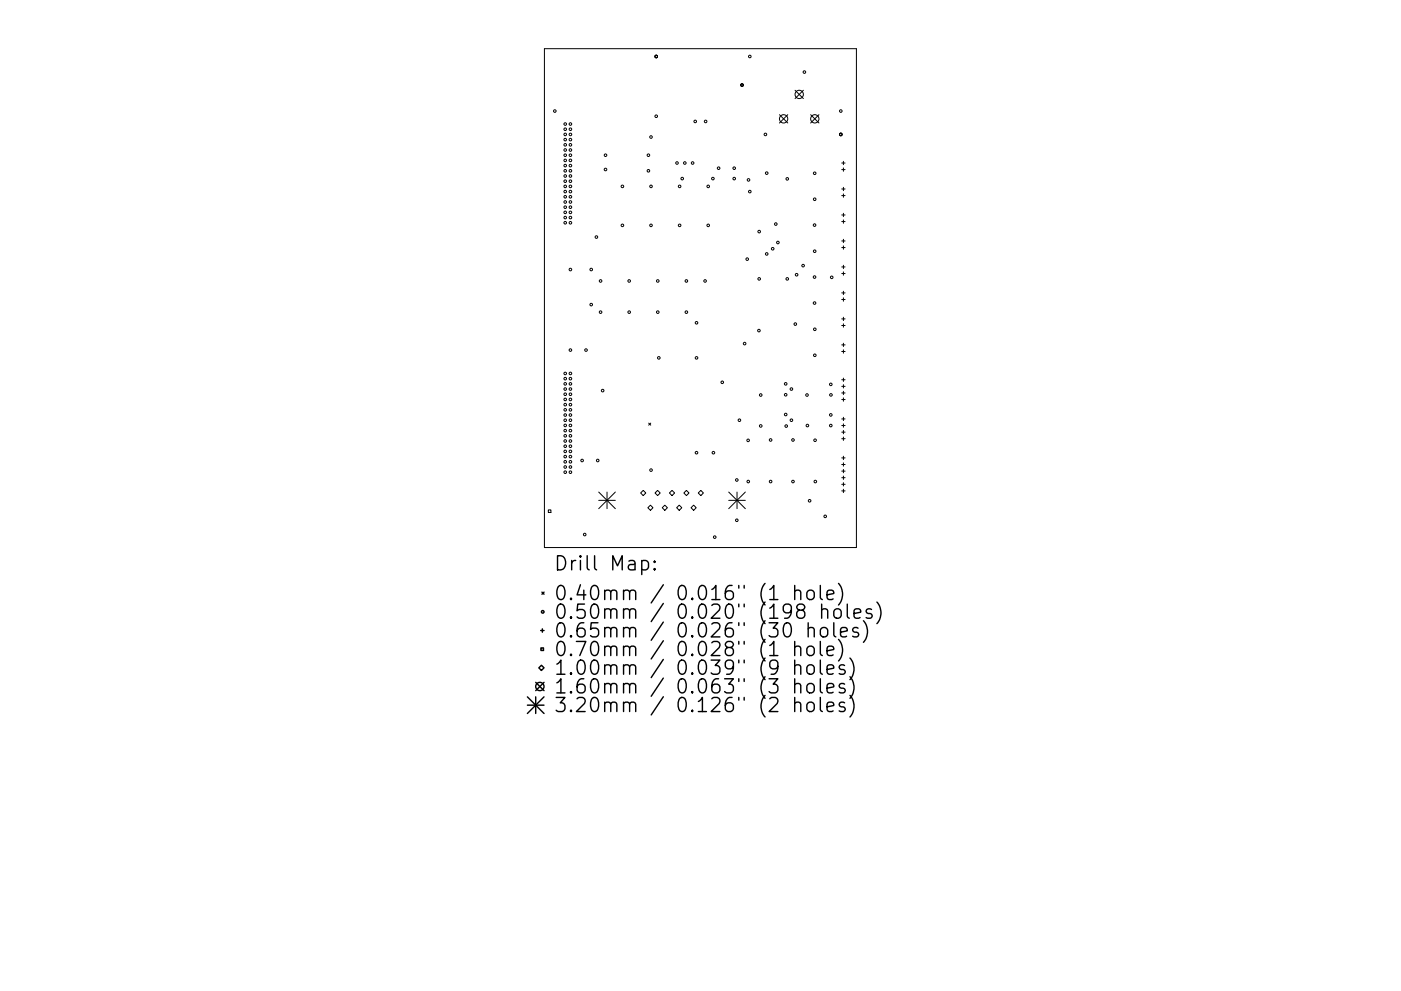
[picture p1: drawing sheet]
<svg xmlns="http://www.w3.org/2000/svg" width="297mm" height="210mm" viewBox="0 0 297 210" stroke-linecap="round" stroke-linejoin="round" font-family="sans-serif">
<defs><g id="words">
<g font-size="4.2">
<text x="117.3" y="121.1">Drill Map:</text>
<text x="117.3" y="127.4">0.40mm / 0.016&quot; (1 hole)</text>
<text x="117.3" y="131.3">0.50mm / 0.020&quot; (198 holes)</text>
<text x="117.3" y="135.3">0.65mm / 0.026&quot; (30 holes)</text>
<text x="117.3" y="139.2">0.70mm / 0.028&quot; (1 hole)</text>
<text x="117.3" y="143.2">1.00mm / 0.039&quot; (9 holes)</text>
<text x="117.3" y="147.2">1.60mm / 0.063&quot; (3 holes)</text>
<text x="117.3" y="151.1">3.20mm / 0.126&quot; (2 holes)</text>
</g>
</g></defs>
<g fill="none" stroke="#000" stroke-width=".21">
<path d="M115.4 10.3h66.2v105.9h-66.2zM168.6 19.2l1.7 1.7M170.3 19.2l-1.7 1.7M165.3 24.3l1.7 1.8M167 24.3l-1.7 1.8M171.9 24.3l1.7 1.8M173.6 24.3l-1.7 1.8M178.5 34.6h.7M178.5 36h.7M178.8 34.2v.7M178.8 35.6v.7M178.8 39.7v.8"/>
<path d="M178.5 56.6h.7M178.5 58h.7M178.5 51.1h.7M178.5 52.5h.7M178.5 45.6h.7M178.5 47h.7M178.5 40.1h.7M178.5 41.5h.7M178.8 41.1v.8M178.8 45.3v.7M178.8 46.7v.7M178.8 50.8v.7"/>
<path d="M178.8 52.2v.7M178.8 56.3v.7M178.8 57.7v.7M178.5 67.7h.7M178.5 69.1h.7M178.5 62.1h.7M178.5 63.5h.7M178.5 73.2h.7M178.5 74.6h.7M178.8 61.8v.7M178.8 63.2v.7M178.8 67.3v.7"/>
<path d="M178.8 68.7v.7M178.8 72.8v.7M178.8 74.2v.7M137.5 89.8l.5 .4M138 89.8l-.5 .4M178.5 97.2h.7M178.5 98.6h.7M178.5 100h.7M178.5 88.9h.7M178.5 90.3h.7M178.5 91.7h.7M178.5 93.1h.7"/>
<path d="M178.5 80.6h.7M178.5 82h.7M178.5 83.4h.7M178.5 84.8h.7M178.8 80.2v.7M178.8 81.6v.7M178.8 83v.7M178.8 84.4v.7M178.8 88.5v.7M178.8 89.9v.7M178.8 91.3v.7M178.8 92.7v.7"/>
<path d="M178.8 96.8v.7M178.8 98.2v.7M178.8 99.6v.7M116.3 108.2h.5v.5h-.5zM126.9 104.4l3.6 3.5M126.9 106.2h3.6M128.7 104.4v3.5M130.5 104.4l-3.6 3.5M135.8 104.6l.6-.6 .5 .6-.5 .5zM137.3 107.7l.6-.5 .6 .5-.6 .6zM138.9 104.6l.5-.6 .6 .6-.6 .5zM140.4 107.7l.6-.5 .5 .5-.5 .6z"/>
<path d="M141.9 104.6l.6-.6 .5 .6-.5 .5zM143.5 107.7l.5-.5 .6 .5-.6 .6zM145 104.6l.5-.6 .6 .6-.6 .5zM146.5 107.7l.6-.5 .5 .5-.5 .6zM148 104.6l.6-.6 .5 .6-.5 .5zM154.5 106.2h3.5M154.5 104.4l3.5 3.5M156.3 104.4v3.5M158 104.4l-3.5 3.5M178.5 101.4h.7M178.5 102.8h.7M178.5 104.2h.7"/>
<path d="M178.8 101v.7M178.8 102.4v.7M178.8 103.8v.7"/>
<circle cx="139.1" cy="12" r=".28"/>
<circle cx="157.3" cy="18" r=".28"/>
<circle cx="159" cy="12" r=".28"/>
<circle cx="170.6" cy="15.3" r=".28"/>
<circle cx="117.6" cy="23.6" r=".28"/>
<circle cx="119.8" cy="28.5" r=".28"/>
<circle cx="119.8" cy="39.5" r=".28"/>
<circle cx="119.8" cy="32.9" r=".28"/>
<circle cx="119.8" cy="30.7" r=".28"/>
<circle cx="119.8" cy="26.3" r=".28"/>
<circle cx="119.8" cy="35.1" r=".28"/>
<circle cx="119.8" cy="37.3" r=".28"/>
<circle cx="119.8" cy="36.2" r=".28"/>
<circle cx="119.8" cy="29.6" r=".28"/>
<circle cx="119.8" cy="31.8" r=".28"/>
<circle cx="119.8" cy="34" r=".28"/>
<circle cx="119.8" cy="27.4" r=".28"/>
<circle cx="119.8" cy="38.4" r=".28"/>
<circle cx="120.9" cy="39.5" r=".28"/>
<circle cx="120.9" cy="32.9" r=".28"/>
<circle cx="120.9" cy="28.5" r=".28"/>
<circle cx="120.9" cy="30.7" r=".28"/>
<circle cx="120.9" cy="35.1" r=".28"/>
<circle cx="120.9" cy="37.3" r=".28"/>
<circle cx="120.9" cy="26.3" r=".28"/>
<circle cx="120.9" cy="36.2" r=".28"/>
<circle cx="120.9" cy="31.8" r=".28"/>
<circle cx="120.9" cy="29.6" r=".28"/>
<circle cx="120.9" cy="27.4" r=".28"/>
<circle cx="120.9" cy="34" r=".28"/>
<circle cx="120.9" cy="38.4" r=".28"/>
<circle cx="128.4" cy="32.9" r=".28"/>
<circle cx="128.4" cy="36" r=".28"/>
<circle cx="132" cy="39.5" r=".28"/>
<circle cx="137.5" cy="32.9" r=".28"/>
<circle cx="137.5" cy="36.2" r=".28"/>
<circle cx="138" cy="29.1" r=".28"/>
<circle cx="138" cy="39.5" r=".28"/>
<circle cx="139.1" cy="24.7" r=".28"/>
<circle cx="143.5" cy="34.6" r=".28"/>
<circle cx="144.1" cy="39.5" r=".28"/>
<circle cx="144.6" cy="37.9" r=".28"/>
<circle cx="145.2" cy="34.6" r=".28"/>
<circle cx="146.8" cy="34.6" r=".28"/>
<circle cx="147.4" cy="25.8" r=".28"/>
<circle cx="149.6" cy="25.8" r=".28"/>
<circle cx="150.2" cy="39.5" r=".28"/>
<circle cx="151.1" cy="37.9" r=".28"/>
<circle cx="152.4" cy="35.7" r=".28"/>
<circle cx="155.7" cy="37.9" r=".28"/>
<circle cx="155.7" cy="35.7" r=".28"/>
<circle cx="158.7" cy="38.2" r=".28"/>
<circle cx="162.3" cy="28.5" r=".28"/>
<circle cx="162.6" cy="36.7" r=".28"/>
<circle cx="166.1" cy="25.2" r=".88"/>
<circle cx="166.9" cy="37.9" r=".28"/>
<circle cx="169.4" cy="20" r=".88"/>
<circle cx="172.7" cy="36.8" r=".28"/>
<circle cx="172.8" cy="25.2" r=".88"/>
<circle cx="178.3" cy="23.6" r=".28"/>
<circle cx="178.3" cy="28.5" r=".28"/>
<circle cx="119.8" cy="47.3" r=".28"/>
<circle cx="119.8" cy="41.8" r=".28"/>
<circle cx="119.8" cy="44" r=".28"/>
<circle cx="119.8" cy="46.2" r=".28"/>
<circle cx="119.8" cy="45.1" r=".28"/>
<circle cx="119.8" cy="40.6" r=".28"/>
<circle cx="119.8" cy="42.9" r=".28"/>
<circle cx="120.9" cy="47.3" r=".28"/>
<circle cx="120.9" cy="41.8" r=".28"/>
<circle cx="120.9" cy="57.2" r=".28"/>
<circle cx="120.9" cy="44" r=".28"/>
<circle cx="120.9" cy="46.2" r=".28"/>
<circle cx="120.9" cy="45.1" r=".28"/>
<circle cx="120.9" cy="42.9" r=".28"/>
<circle cx="120.9" cy="40.6" r=".28"/>
<circle cx="125.3" cy="57.2" r=".28"/>
<circle cx="126.5" cy="50.3" r=".28"/>
<circle cx="127.3" cy="59.6" r=".28"/>
<circle cx="132" cy="47.8" r=".28"/>
<circle cx="133.4" cy="59.6" r=".28"/>
<circle cx="138" cy="47.8" r=".28"/>
<circle cx="139.5" cy="59.6" r=".28"/>
<circle cx="144.1" cy="47.8" r=".28"/>
<circle cx="145.5" cy="59.6" r=".28"/>
<circle cx="149.5" cy="59.6" r=".28"/>
<circle cx="150.2" cy="47.8" r=".28"/>
<circle cx="158.4" cy="55" r=".28"/>
<circle cx="159" cy="40.6" r=".28"/>
<circle cx="161" cy="59.2" r=".28"/>
<circle cx="161" cy="49.1" r=".28"/>
<circle cx="162.6" cy="53.9" r=".28"/>
<circle cx="163.8" cy="52.8" r=".28"/>
<circle cx="164.5" cy="47.5" r=".28"/>
<circle cx="164.9" cy="51.5" r=".28"/>
<circle cx="166.9" cy="59.2" r=".28"/>
<circle cx="168.9" cy="58.3" r=".28"/>
<circle cx="170.3" cy="56.4" r=".28"/>
<circle cx="172.7" cy="47.8" r=".28"/>
<circle cx="172.7" cy="58.8" r=".28"/>
<circle cx="172.7" cy="53.3" r=".28"/>
<circle cx="172.7" cy="42.3" r=".28"/>
<circle cx="176.3" cy="58.8" r=".28"/>
<circle cx="119.8" cy="79.2" r=".28"/>
<circle cx="120.9" cy="79.2" r=".28"/>
<circle cx="120.9" cy="74.3" r=".28"/>
<circle cx="124.2" cy="74.3" r=".28"/>
<circle cx="125.3" cy="64.6" r=".28"/>
<circle cx="127.3" cy="66.2" r=".28"/>
<circle cx="133.4" cy="66.2" r=".28"/>
<circle cx="139.5" cy="66.2" r=".28"/>
<circle cx="139.7" cy="75.9" r=".28"/>
<circle cx="145.5" cy="66.2" r=".28"/>
<circle cx="147.7" cy="75.9" r=".28"/>
<circle cx="147.7" cy="68.5" r=".28"/>
<circle cx="157.9" cy="72.9" r=".28"/>
<circle cx="160.9" cy="70.1" r=".28"/>
<circle cx="168.6" cy="68.8" r=".28"/>
<circle cx="172.7" cy="64.3" r=".28"/>
<circle cx="172.8" cy="69.9" r=".28"/>
<circle cx="172.8" cy="75.4" r=".28"/>
<circle cx="119.8" cy="84.7" r=".28"/>
<circle cx="119.8" cy="95.8" r=".28"/>
<circle cx="119.8" cy="93.6" r=".28"/>
<circle cx="119.8" cy="82.5" r=".28"/>
<circle cx="119.8" cy="80.3" r=".28"/>
<circle cx="119.8" cy="87" r=".28"/>
<circle cx="119.8" cy="98" r=".28"/>
<circle cx="119.8" cy="89.2" r=".28"/>
<circle cx="119.8" cy="91.4" r=".28"/>
<circle cx="119.8" cy="99.1" r=".28"/>
<circle cx="119.8" cy="81.4" r=".28"/>
<circle cx="119.8" cy="88.1" r=".28"/>
<circle cx="119.8" cy="92.5" r=".28"/>
<circle cx="119.8" cy="94.7" r=".28"/>
<circle cx="119.8" cy="83.6" r=".28"/>
<circle cx="119.8" cy="85.9" r=".28"/>
<circle cx="119.8" cy="96.9" r=".28"/>
<circle cx="119.8" cy="90.3" r=".28"/>
<circle cx="120.9" cy="95.8" r=".28"/>
<circle cx="120.9" cy="84.7" r=".28"/>
<circle cx="120.9" cy="82.5" r=".28"/>
<circle cx="120.9" cy="93.6" r=".28"/>
<circle cx="120.9" cy="87" r=".28"/>
<circle cx="120.9" cy="89.2" r=".28"/>
<circle cx="120.9" cy="80.3" r=".28"/>
<circle cx="120.9" cy="98" r=".28"/>
<circle cx="120.9" cy="91.4" r=".28"/>
<circle cx="120.9" cy="81.4" r=".28"/>
<circle cx="120.9" cy="99.1" r=".28"/>
<circle cx="120.9" cy="88.1" r=".28"/>
<circle cx="120.9" cy="92.5" r=".28"/>
<circle cx="120.9" cy="83.6" r=".28"/>
<circle cx="120.9" cy="94.7" r=".28"/>
<circle cx="120.9" cy="96.9" r=".28"/>
<circle cx="120.9" cy="85.9" r=".28"/>
<circle cx="120.9" cy="90.3" r=".28"/>
<circle cx="123.4" cy="97.7" r=".28"/>
<circle cx="126.7" cy="97.7" r=".28"/>
<circle cx="127.8" cy="82.9" r=".28"/>
<circle cx="138" cy="99.7" r=".28"/>
<circle cx="147.7" cy="96" r=".28"/>
<circle cx="151.3" cy="96" r=".28"/>
<circle cx="153.1" cy="81.1" r=".28"/>
<circle cx="156.8" cy="89.2" r=".28"/>
<circle cx="158.6" cy="93.4" r=".28"/>
<circle cx="161.3" cy="90.4" r=".28"/>
<circle cx="161.3" cy="83.8" r=".28"/>
<circle cx="163.4" cy="93.3" r=".28"/>
<circle cx="166.6" cy="83.8" r=".28"/>
<circle cx="166.6" cy="81.4" r=".28"/>
<circle cx="166.6" cy="87.9" r=".28"/>
<circle cx="166.7" cy="90.4" r=".28"/>
<circle cx="167.8" cy="82.5" r=".28"/>
<circle cx="167.8" cy="89.2" r=".28"/>
<circle cx="168.1" cy="93.3" r=".28"/>
<circle cx="171.1" cy="83.8" r=".28"/>
<circle cx="171.2" cy="90.3" r=".28"/>
<circle cx="172.8" cy="93.4" r=".28"/>
<circle cx="176.1" cy="90.3" r=".28"/>
<circle cx="176.1" cy="88" r=".28"/>
<circle cx="176.1" cy="81.6" r=".28"/>
<circle cx="176.2" cy="83.8" r=".28"/>
<circle cx="119.8" cy="100.2" r=".28"/>
<circle cx="120.9" cy="100.2" r=".28"/>
<circle cx="124" cy="113.4" r=".28"/>
<circle cx="151.5" cy="114" r=".28"/>
<circle cx="156.2" cy="110.4" r=".28"/>
<circle cx="156.2" cy="101.8" r=".28"/>
<circle cx="158.6" cy="102.2" r=".28"/>
<circle cx="163.4" cy="102.2" r=".28"/>
<circle cx="168.1" cy="102.2" r=".28"/>
<circle cx="171.7" cy="106.2" r=".28"/>
<circle cx="172.9" cy="102.2" r=".28"/>
<circle cx="175" cy="109.6" r=".28"/>
</g>
<g fill="none" stroke="#000" stroke-width=".3">
<path d="M136.1 119.1l.8-.2 .6 .6v.8l-.3 .5-.3 .1-.8-.1M138.8 119.1l.1 .1-.1 .1-.2-.1 .2-.1v.2M114.6 133.8h.7M114.7 137.5h.5v.5h-.5zM114.9 125.6l.4 .5M115 133.4v.7M115.3 125.6l-.4 .5M138.8 120.6l.1 .2-.1 .1-.2-.1 .2-.2v.3M168.5 125.5a.74 .74 0 0 1 1.3 .1v1.6M168.5 137.4a.75 .75 0 0 1 1.3 .1v1.6M168.5 124.2v3M168.5 136.1v3"/>
<path d="M171.2 125.5a.81 .81 0 0 1 .8-.3 .81 .81 0 0 1 .6 .6v.8a.81 .81 0 0 1-.7 .6 .81 .81 0 0 1-.8-.6v-.8zM171.4 133.4a.74 .74 0 0 1 1.2 .2v1.5M171.4 137.2a.81 .81 0 0 1 1.2 .5v.8a.81 .81 0 0 1-.7 .6 .81 .81 0 0 1-.8-.6v-.8zM171.4 132.1v3M173.9 124.2v2.6l.5 .4M173.9 136.1v2.6l.5 .4M174.2 129.5a.75 .75 0 0 1 1.3 .1v1.6M174.2 133.3a.81 .81 0 0 1 1.3 .4v.9a.81 .81 0 0 1-.8 .6 .81 .81 0 0 1-.8-.6v-.9zM174.2 128.2v3M175.4 126.2l1.4-.3-.2-.5-.8-.2-.4 .4v1.2l.1 .3 .3 .1 .8-.1M175.4 138.1l1.4-.3-.2-.6-.8-.1-.4 .4v1.2l.1 .2 .3 .2 .8-.2M176.8 132.1v2.6l.4 .4"/>
<path d="M177.1 129.3a.81 .81 0 0 1 1.3 .4v.9a.81 .81 0 0 1-.8 .6 .81 .81 0 0 1-.8-.6v-.9zM177.8 123.8a3.4 3.4 0 0 1 0 4.6M177.8 135.7a3.4 3.4 0 0 1 0 4.5M178.2 134.1l1.4-.3-.1-.5-.9-.2-.4 .5v1.1l.2 .3 .2 .1 .9-.1M179.6 128.2v2.5l.5 .5M180.2 139.6a3.4 3.4 0 0 1 0 4.6M181.1 130.2l1.4-.3-.1-.6-.9-.1-.4 .4v1.1l.1 .3 .3 .2 .9-.2M181.9 133.3l-.7-.2-.4 .5 .1 .4 1 .3 .2 .3-.2 .4-.3 .1-.8-.1M183.1 131.7a3.4 3.4 0 0 1 0 4.6M184.8 129.3l-.7-.1-.5 .4 .2 .4 1 .3 .1 .3-.1 .4-.3 .2-.9-.2M185.9 127.7a3.4 3.4 0 0 1 0 4.6M111.8 147.8l3.5 3.6"/>
<path d="M111.8 149.6h3.5M113.6 144.8l1.7 1.7M113.6 147.8v3.6M114.2 141.7l.6-.6 .5 .6-.5 .5zM115.3 144.8l-1.7 1.7M115.3 147.8l-3.5 3.6M168.5 141.3a.74 .74 0 0 1 1.3 .2v1.5M168.5 145.3a.75 .75 0 0 1 1.3 .1v1.6M168.5 149.3a.75 .75 0 0 1 1.3 .1v1.6M168.5 140v3M168.5 144v3M168.5 148v3"/>
<path d="M171.2 141.3a.81 .81 0 0 1 .8-.3 .81 .81 0 0 1 .6 .6v.9a.81 .81 0 0 1-.7 .6 .81 .81 0 0 1-.8-.6v-.9zM171.2 149.3a.81 .81 0 0 1 .8-.3 .81 .81 0 0 1 .6 .5v.9a.81 .81 0 0 1-.7 .6 .81 .81 0 0 1-.8-.6v-.9zM171.4 145.2a.81 .81 0 0 1 1.2 .4v.8a.81 .81 0 0 1-.7 .6 .81 .81 0 0 1-.8-.6v-.8zM173.9 140v2.6l.5 .4M173.9 144v2.6l.5 .4M173.9 148v2.5l.5 .5M175.4 142l1.4-.2-.2-.6-.8-.2-.4 .5v1.1l.1 .3 .3 .1 .8-.1M175.4 146l1.4-.3-.2-.5-.8-.2-.4 .4v1.2l.1 .3 .3 .1 .8-.1M175.4 150l1.4-.3-.2-.6-.8-.1-.4 .4v1.1l.1 .3 .3 .2 .8-.2M179.1 141.2l-.7-.2-.5 .5 .2 .4 1 .3 .1 .3-.1 .4-.3 .1-.9-.1M179.1 145.2l-.7-.2-.5 .4 .2 .5 1 .3 .1 .2-.1 .5-.3 .1-.9-.1M179.1 149.1l-.7-.1-.5 .4 .2 .4 1 .3 .1 .3-.1 .4-.3 .2-.9-.2"/>
<path d="M180.2 143.6a3.4 3.4 0 0 1 0 4.6M180.2 147.5a3.4 3.4 0 0 1 0 4.6"/>
<circle cx="115.1" cy="129.8" r=".28"/>
<circle cx="114.5" cy="145.7" r=".88"/>
</g>
<use href="#words"/>
</svg>
